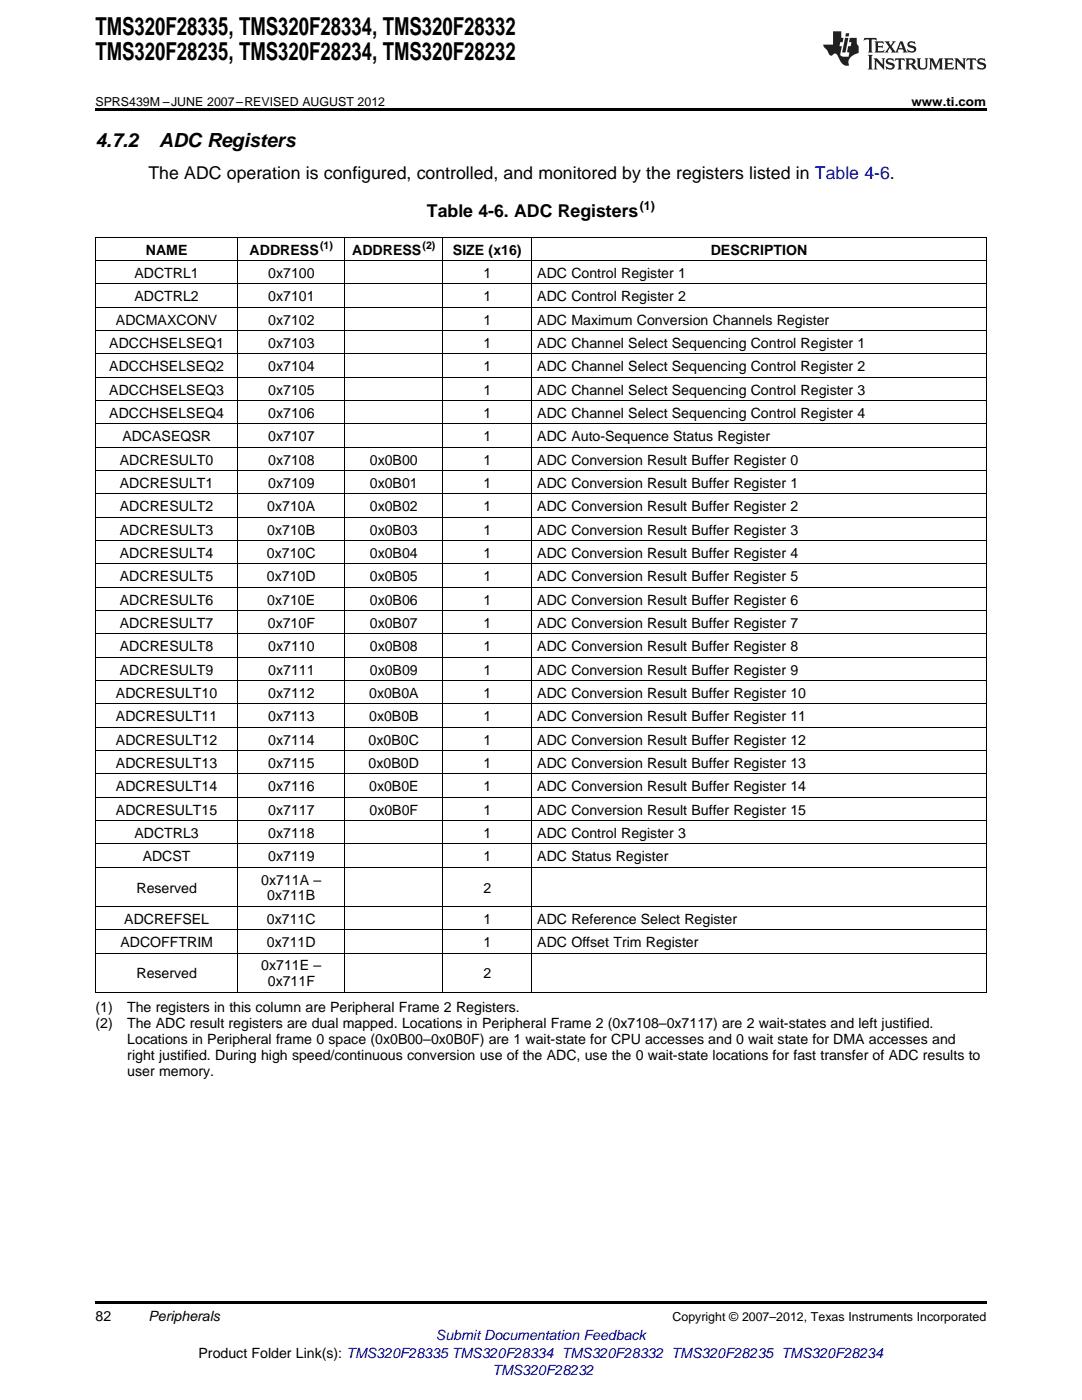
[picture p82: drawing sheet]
<svg xmlns="http://www.w3.org/2000/svg" width="216mm" height="279mm" viewBox="0 0 216 279" stroke-linecap="round" stroke-linejoin="round" font-family="sans-serif">
<defs><g id="words">
<g font-size="4.9">
<text x="19" y="7.1">TMS320F28335, TMS320F28334, TMS320F28332</text>
<text x="19" y="12">TMS320F28235, TMS320F28234, TMS320F28232</text>
</g>
<g font-size="3.9">
<text x="19" y="29.3">4.7.2</text>
<text x="31.7" y="29.3">ADC Registers</text>
</g>
<g font-size="3.5">
<text x="29.6" y="35.6">The ADC operation is configured, controlled, and monitored by the registers listed in Table 4-6.</text>
<text x="85.2" y="43.4">Table 4-6. ADC Registers</text>
</g>
<g font-size="2.8">
<text x="29.1" y="50.8">NAME</text>
<text x="49.8" y="50.8">ADDRESS</text>
<text x="70.3" y="50.8">ADDRESS</text>
<text x="90.4" y="50.8">SIZE (x16)</text>
<text x="141.8" y="50.8">DESCRIPTION</text>
<text x="26.8" y="55.5">ADCTRL1</text>
<text x="53.5" y="55.5">0x7100</text>
<text x="96.4" y="55.5">1</text>
<text x="107.2" y="55.5">ADC Control Register 1</text>
<text x="23.1" y="64.8">ADCMAXCONV</text>
<text x="26.8" y="60.1">ADCTRL2</text>
<text x="53.5" y="60.1">0x7101</text>
<text x="53.5" y="64.8">0x7102</text>
<text x="96.4" y="60.1">1</text>
<text x="96.4" y="64.8">1</text>
<text x="107.2" y="60.1">ADC Control Register 2</text>
<text x="107.2" y="64.8">ADC Maximum Conversion Channels Register</text>
<text x="21.8" y="69.4">ADCCHSELSEQ1</text>
<text x="53.5" y="69.4">0x7103</text>
<text x="96.4" y="69.4">1</text>
<text x="107.2" y="69.4">ADC Channel Select Sequencing Control Register 1</text>
<text x="21.8" y="74.1">ADCCHSELSEQ2</text>
<text x="53.5" y="74.1">0x7104</text>
<text x="96.4" y="74.1">1</text>
<text x="107.2" y="74.1">ADC Channel Select Sequencing Control Register 2</text>
<text x="21.8" y="78.7">ADCCHSELSEQ3</text>
<text x="21.8" y="83.4">ADCCHSELSEQ4</text>
<text x="53.5" y="78.7">0x7105</text>
<text x="53.5" y="83.4">0x7106</text>
<text x="96.4" y="78.7">1</text>
<text x="96.4" y="83.4">1</text>
<text x="107.2" y="78.7">ADC Channel Select Sequencing Control Register 3</text>
<text x="107.2" y="83.4">ADC Channel Select Sequencing Control Register 4</text>
<text x="24.4" y="88.1">ADCASEQSR</text>
<text x="53.5" y="88.1">0x7107</text>
<text x="96.4" y="88.1">1</text>
<text x="107.2" y="88.1">ADC Auto-Sequence Status Register</text>
<text x="23.9" y="92.7">ADCRESULT0</text>
<text x="53.5" y="92.7">0x7108</text>
<text x="73.8" y="92.7">0x0B00</text>
<text x="96.4" y="92.7">1</text>
<text x="107.2" y="92.7">ADC Conversion Result Buffer Register 0</text>
<text x="23.9" y="97.4">ADCRESULT1</text>
<text x="53.5" y="97.4">0x7109</text>
<text x="73.8" y="97.4">0x0B01</text>
<text x="96.4" y="97.4">1</text>
<text x="107.2" y="97.4">ADC Conversion Result Buffer Register 1</text>
<text x="23.9" y="102">ADCRESULT2</text>
<text x="23.9" y="106.7">ADCRESULT3</text>
<text x="53.3" y="102">0x710A</text>
<text x="53.3" y="106.7">0x710B</text>
<text x="73.8" y="102">0x0B02</text>
<text x="73.8" y="106.7">0x0B03</text>
<text x="96.4" y="102">1</text>
<text x="96.4" y="106.7">1</text>
<text x="107.2" y="102">ADC Conversion Result Buffer Register 2</text>
<text x="107.2" y="106.7">ADC Conversion Result Buffer Register 3</text>
<text x="23.9" y="111.3">ADCRESULT4</text>
<text x="53.3" y="111.3">0x710C</text>
<text x="73.8" y="111.3">0x0B04</text>
<text x="96.4" y="111.3">1</text>
<text x="107.2" y="111.3">ADC Conversion Result Buffer Register 4</text>
<text x="23.9" y="116">ADCRESULT5</text>
<text x="53.3" y="116">0x710D</text>
<text x="73.8" y="116">0x0B05</text>
<text x="96.4" y="116">1</text>
<text x="107.2" y="116">ADC Conversion Result Buffer Register 5</text>
<text x="23.9" y="120.7">ADCRESULT6</text>
<text x="23.9" y="125.3">ADCRESULT7</text>
<text x="53.3" y="120.7">0x710E</text>
<text x="53.4" y="125.3">0x710F</text>
<text x="73.8" y="120.7">0x0B06</text>
<text x="73.8" y="125.3">0x0B07</text>
<text x="96.4" y="120.7">1</text>
<text x="96.4" y="125.3">1</text>
<text x="107.2" y="120.7">ADC Conversion Result Buffer Register 6</text>
<text x="107.2" y="125.3">ADC Conversion Result Buffer Register 7</text>
<text x="23.9" y="130">ADCRESULT8</text>
<text x="53.5" y="130">0x7110</text>
<text x="73.8" y="130">0x0B08</text>
<text x="96.4" y="130">1</text>
<text x="107.2" y="130">ADC Conversion Result Buffer Register 8</text>
<text x="23.9" y="134.6">ADCRESULT9</text>
<text x="53.5" y="134.6">0x7111</text>
<text x="73.8" y="134.6">0x0B09</text>
<text x="96.4" y="134.6">1</text>
<text x="107.2" y="134.6">ADC Conversion Result Buffer Register 9</text>
<text x="23.1" y="139.3">ADCRESULT10</text>
<text x="23.1" y="143.9">ADCRESULT11</text>
<text x="53.5" y="139.3">0x7112</text>
<text x="53.5" y="143.9">0x7113</text>
<text x="73.7" y="139.3">0x0B0A</text>
<text x="73.7" y="143.9">0x0B0B</text>
<text x="96.4" y="139.3">1</text>
<text x="96.4" y="143.9">1</text>
<text x="107.2" y="139.3">ADC Conversion Result Buffer Register 10</text>
<text x="107.2" y="143.9">ADC Conversion Result Buffer Register 11</text>
<text x="23.1" y="148.6">ADCRESULT12</text>
<text x="53.5" y="148.6">0x7114</text>
<text x="73.6" y="148.6">0x0B0C</text>
<text x="96.4" y="148.6">1</text>
<text x="107.2" y="148.6">ADC Conversion Result Buffer Register 12</text>
<text x="23.1" y="153.2">ADCRESULT13</text>
<text x="53.5" y="153.2">0x7115</text>
<text x="73.6" y="153.2">0x0B0D</text>
<text x="96.4" y="153.2">1</text>
<text x="107.2" y="153.2">ADC Conversion Result Buffer Register 13</text>
<text x="23.1" y="157.9">ADCRESULT14</text>
<text x="53.5" y="157.9">0x7116</text>
<text x="73.7" y="157.9">0x0B0E</text>
<text x="96.4" y="157.9">1</text>
<text x="107.2" y="157.9">ADC Conversion Result Buffer Register 14</text>
<text x="23.1" y="162.6">ADCRESULT15</text>
<text x="26.8" y="167.2">ADCTRL3</text>
<text x="53.5" y="162.6">0x7117</text>
<text x="53.5" y="167.2">0x7118</text>
<text x="73.7" y="162.6">0x0B0F</text>
<text x="96.4" y="162.6">1</text>
<text x="96.4" y="167.2">1</text>
<text x="107.2" y="162.6">ADC Conversion Result Buffer Register 15</text>
<text x="107.2" y="167.2">ADC Control Register 3</text>
<text x="28.5" y="171.9">ADCST</text>
<text x="53.5" y="171.9">0x7119</text>
<text x="96.4" y="171.9">1</text>
<text x="107.2" y="171.9">ADC Status Register</text>
<text x="27.2" y="178.1">Reserved</text>
<text x="52.1" y="176.5">0x711A –</text>
<text x="53.3" y="179.7">0x711B</text>
<text x="96.4" y="178.1">2</text>
<text x="24.8" y="184.4">ADCREFSEL</text>
<text x="53.3" y="184.4">0x711C</text>
<text x="96.4" y="184.4">1</text>
<text x="107.2" y="184.4">ADC Reference Select Register</text>
<text x="24" y="189">ADCOFFTRIM</text>
<text x="53.3" y="189">0x711D</text>
<text x="96.4" y="189">1</text>
<text x="107.2" y="189">ADC Offset Trim Register</text>
<text x="27.2" y="195.3">Reserved</text>
<text x="52.1" y="193.7">0x711E –</text>
<text x="53.4" y="196.8">0x711F</text>
<text x="96.4" y="195.3">2</text>
<text x="19" y="202">(1)</text>
<text x="25.4" y="202">The registers in this column are Peripheral Frame 2 Registers.</text>
<text x="19" y="205.2">(2)</text>
<text x="25.4" y="205.2">The ADC result registers are dual mapped. Locations in Peripheral Frame 2 (0x7108–0x7117) are 2 wait-states and left justified.</text>
<text x="25.4" y="208.4">Locations in Peripheral frame 0 space (0x0B00–0x0B0F) are 1 wait-state for CPU accesses and 0 wait state for DMA accesses and</text>
<text x="25.4" y="211.5">right justified. During high speed/continuous conversion use of the ADC, use the 0 wait-state locations for fast transfer of ADC results to</text>
<text x="25.4" y="214.7">user memory.</text>
<text x="19" y="263.6">82</text>
<text x="29.6" y="263.6">Peripherals</text>
<text x="39.6" y="270.9">Product Folder Link(s): TMS320F28335 TMS320F28334 TMS320F28332 TMS320F28235 TMS320F28234</text>
</g>
<g font-size="2.8" fill="#00f">
<text x="87" y="267.4">Submit Documentation Feedback</text>
<text x="98.2" y="274.5">TMS320F28232</text>
</g>
<g font-size="2.5">
<text x="19" y="21.1">SPRS439M –JUNE 2007–REVISED AUGUST 2012</text>
<text x="181.9" y="21.1">www.ti.com</text>
<text x="127.7" y="42">(1)</text>
<text x="134.2" y="263.6">Copyright © 2007–2012, Texas Instruments Incorporated</text>
</g>
<g font-size="2.1">
<text x="63.9" y="49.7">(1)</text>
<text x="84.3" y="49.7">(2)</text>
</g>
</g></defs>
<g fill="#231f20">
<path d="M172.5 7.6l-.1 .5 .4-.2h.6v.1v2.1l-.2 .4h.9l-.2-.4v-2.1l.1-.1h.5l.5 .2-.2-.5zM174.5 8.3l.2 .3v1.5l-.2 .4h1.8l.2-.6a1.04 1.04 0 0 1-1.3 .2v-.7h.6l.3 .2v-.6l-.3 .2h-.6v-.6l.8-.1 .4 .3-.2-.5zM176.5 8.3l.9 1.1-.9 1.1h.8l-.2-.2 .4-.7 .5 .7-.2 .2h1.5l-.2-.2 .2-.4h.9l.1 .4-.2 .2h1l-.3-.3-.7-1.9h-.5l-.9 2-.8-1 .9-1h-.8l.1 .3-.4 .5-.3-.6 .1-.2zM179.7 8.6l.4 1h-.7zM181.3 8.4a.63 .63 0 0 0-.2 .7 .63 .63 0 0 0 .6 .4l.6 .2 .1 .2a.75 .75 0 0 1-.7 .4 .75 .75 0 0 1-.6-.5l.1 .7 .1-.1a1.11 1.11 0 0 0 1.5-.6 1.13 1.13 0 0 0-1.2-.8l-.1-.4a1.04 1.04 0 0 1 1.2 .2l-.2-.5-.2 .1-.4-.2zM173.2 10.9l.2 .4v2.2l-.2 .4h1l-.3-.4v-2.2l.3-.4zM174.3 11.6l.3 .4v1.5l-.3 .4h.8l-.2-.4v-1.3l1.5 1.7v-1.9l.2-.4h-.7l.2 .4v.9l-1.1-1.3zM177 11.8a.62 .62 0 0 0-.2 .7 .62 .62 0 0 0 .6 .4l.6 .1 .1 .3a.76 .76 0 0 1-.7 .3 .76 .76 0 0 1-.7-.4l.2 .7 .1-.1a1.11 1.11 0 0 0 1.5-.6 1.13 1.13 0 0 0-1.2-.8l-.1-.4a1.04 1.04 0 0 1 1.2 .2l-.2-.6-.2 .1-.5-.1zM178.7 11.6l-.2 .6a.61 .61 0 0 1 .8-.3v1.6l-.2 .4h.9l-.2-.4v-1.6a.63 .63 0 0 1 .7 .3l-.1-.6zM180.6 11.6l.3 .4v1.5l-.3 .4h1l-.2-.2-.1-.8 .6 .2a.76 .76 0 0 0 1.2 .7l-1-1a.58 .58 0 0 0 .6-.5 .58 .58 0 0 0-.5-.6zM181.4 11.9h.1a.45 .45 0 0 1 .5 .1 .45 .45 0 0 1 .1 .5l-.8 .2zM182.9 11.6l.2 .2a2.17 2.17 0 0 0 .3 1.9 .99 .99 0 0 0 1.6-.6v-1.1l.2-.4h-.7l.2 .2a1.92 1.92 0 0 1-.2 1.8 .6 .6 0 0 1-.9-.5v-1.1l.2-.4zM185.4 11.6l.2 .4v1.5l-.2 .4h.7l-.2-.4v-1.4l.8 1.8 .8-1.8v1.4l-.2 .4h.9l-.2-.4v-1.5l.2-.4h-.8l-.6 1.5-.6-1.5zM188.4 11.6l.2 .4v1.5l-.2 .4h1.8l.1-.6a1.04 1.04 0 0 1-1.2 .1v-.6h.5l.4 .2v-.6l-.4 .2h-.5v-.7h.8l.3 .3-.1-.6zM190.5 11.6l.2 .4v1.5l-.2 .4h.7l-.2-.4v-1.3l1.5 1.7v-1.9l.2-.4h-.7l.2 .4v.9l-1.1-1.3zM192.9 11.6l-.1 .6a.61 .61 0 0 1 .7-.3l.1 1.6-.3 .4h1l-.3-.4 .1-1.6a.63 .63 0 0 1 .7 .3l-.1-.6zM195.2 11.8a.62 .62 0 0 0-.2 .7 .62 .62 0 0 0 .6 .4l.6 .1 .1 .3a.76 .76 0 0 1-.7 .3 .76 .76 0 0 1-.6-.4l.1 .7 .1-.1a1.11 1.11 0 0 0 1.6-.6 1.13 1.13 0 0 0-1.3-.8l-.1-.4a1.04 1.04 0 0 1 1.2 .2l-.1-.6-.2 .1-.5-.1z"/>
<path d="M166.2 6.3v2.6h-1.9v.4l.8 .9a.91 .91 0 0 0 1 .8 .56 .56 0 0 1 .5-.3 .56 .56 0 0 1 .5 .3l.4 .8a1.53 1.53 0 0 0 1.9 1.2 1.54 1.54 0 0 1 1-2.1l.9-.3v-1.4a1.52 1.52 0 0 1-.4-1.6h-1.3l-.2 .8h.5l-.2 .8h-.5l-.1 1v.2l.4 .1-.2 .8a1.93 1.93 0 0 1-1.6-.3l.3-1.8h-.5l.2-.8h.4l.2-.8h-.4v-1.3zM168.6 7.6l-.6 2.9h.7l.6-2.9zM168.8 6.6l-.1 .7h.6l.2-.7z"/>
</g>
<path d="M19 21.6h177.8v.6h-177.8zM19 259.7h177.8v.5h-177.8z" fill="#000"/>
<g fill="none" stroke="#000" stroke-width=".2">
<path d="M19 56.7h177.8M19 52h177.8M19 47.4h177.8M19.1 47.4v150.7M47.4 47.4v150.7M68.8 47.4v150.7M88.3 47.4v150.7M106.1 47.4v150.7M196.8 47.4v150.7M19 80h177.8M19 75.3h177.8M19 70.6h177.8"/>
<path d="M19 66h177.8M19 61.3h177.8M19 98.6h177.8M19 93.9h177.8M19 89.3h177.8M19 84.6h177.8M19 117.2h177.8M19 112.6h177.8M19 107.9h177.8M19 103.2h177.8M19 135.8h177.8M19 131.2h177.8"/>
<path d="M19 126.5h177.8M19 121.9h177.8M19 159.1h177.8M19 154.5h177.8M19 149.8h177.8M19 145.2h177.8M19 140.5h177.8M19 173.1h177.8M19 168.4h177.8M19 163.8h177.8M19 198.1h177.8M19 190.2h177.8"/>
<path d="M19 185.6h177.8M19 180.9h177.8"/>
</g>
<use href="#words"/>
</svg>
